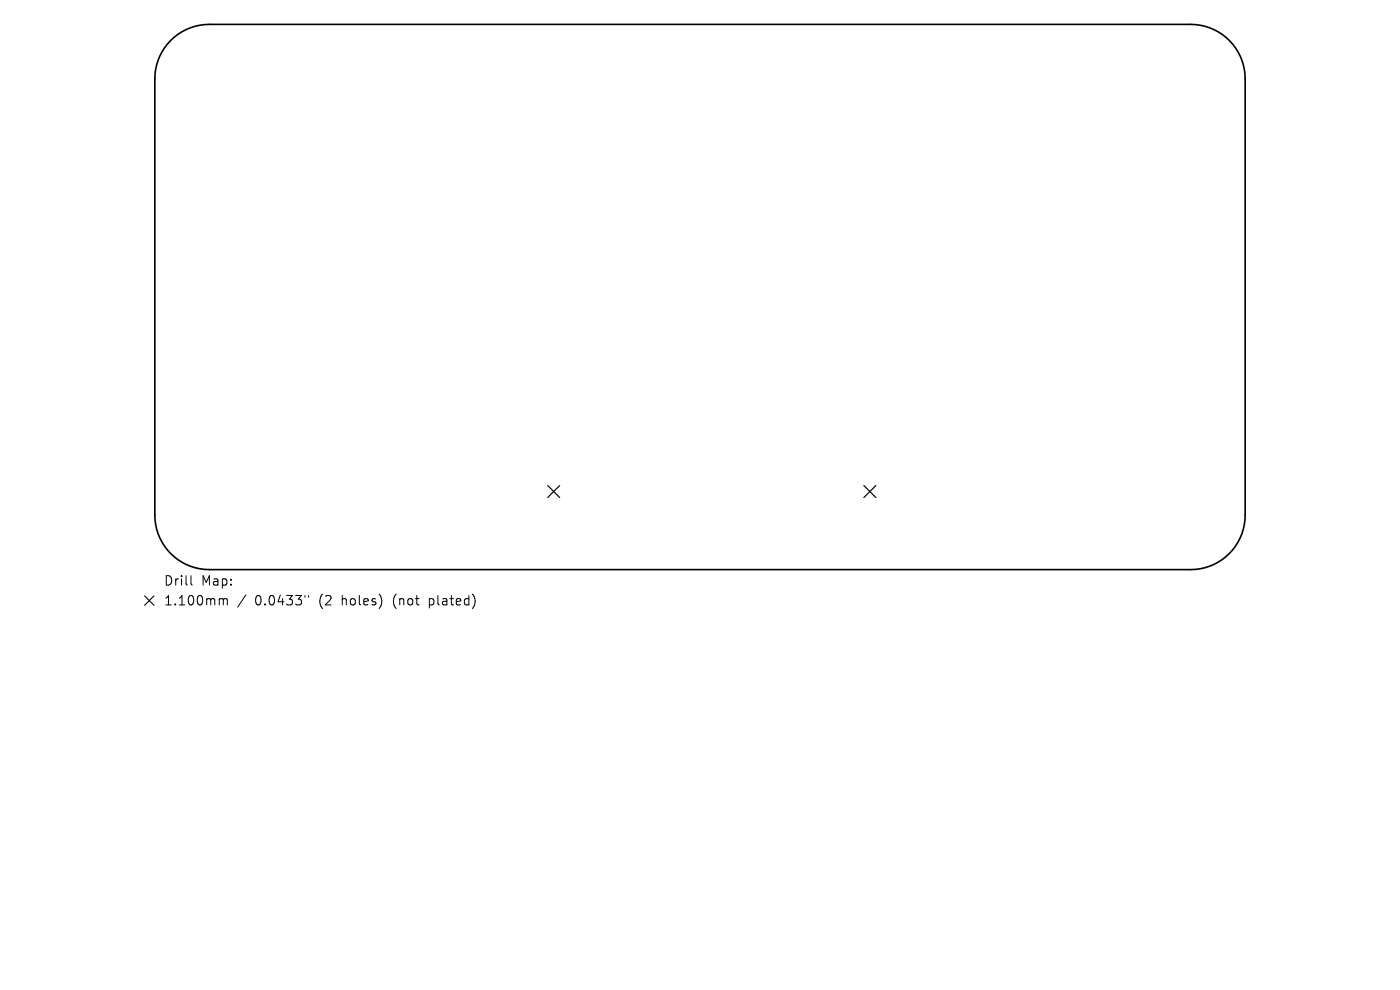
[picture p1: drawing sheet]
<svg xmlns="http://www.w3.org/2000/svg" width="297mm" height="210mm" viewBox="0 0 297 210" stroke-linecap="round" stroke-linejoin="round" font-family="sans-serif">
<defs><g id="words">
<g font-size="2.8">
<text x="34.7" y="124.5">Drill</text>
<text x="42.7" y="124.5">Map:</text>
<text x="34.7" y="128.7">1.100mm</text>
<text x="54.1" y="128.7">0.0433&quot;</text>
<text x="67.8" y="128.7">(2</text>
<text x="72.8" y="128.7">holes)</text>
<text x="83.9" y="128.7">(not</text>
<text x="91.7" y="128.7">plated)</text>
</g>
</g></defs>
<path d="M36.2 8.6a11.6 11.6 0 0 1 8.2-3.4h208.2a11.6 11.6 0 0 1 11.6 11.5v92.6a11.6 11.6 0 0 1-11.6 11.5h-208.2a11.6 11.6 0 0 1-11.6-11.5v-92.6a11.6 11.6 0 0 1 3.4-8.1z" fill="none" stroke="#000" stroke-width=".35"/>
<path d="M116.2 103l2.5 2.5M118.7 103l-2.5 2.5M183.3 103l2.5 2.5M185.8 103l-2.5 2.5" fill="none" stroke="#000" stroke-width=".25"/>
<path d="M40.5 122.1v1.7l.3 .3M46.8 127l.5 .1 .1 .2M47.4 127.3l.3-.3 .4 .1 .1 1.2M47.4 127.3v1M52.1 126.2l-1.7 2.6M64.7 126.3v.4M65.5 126.3v.4" fill="none" stroke="#000" stroke-width=".21"/>
<path d="M30.7 126.4l2 2M32.7 126.4l-2 2" fill="none" stroke="#000" stroke-width=".23"/>
<use href="#words"/>
</svg>
